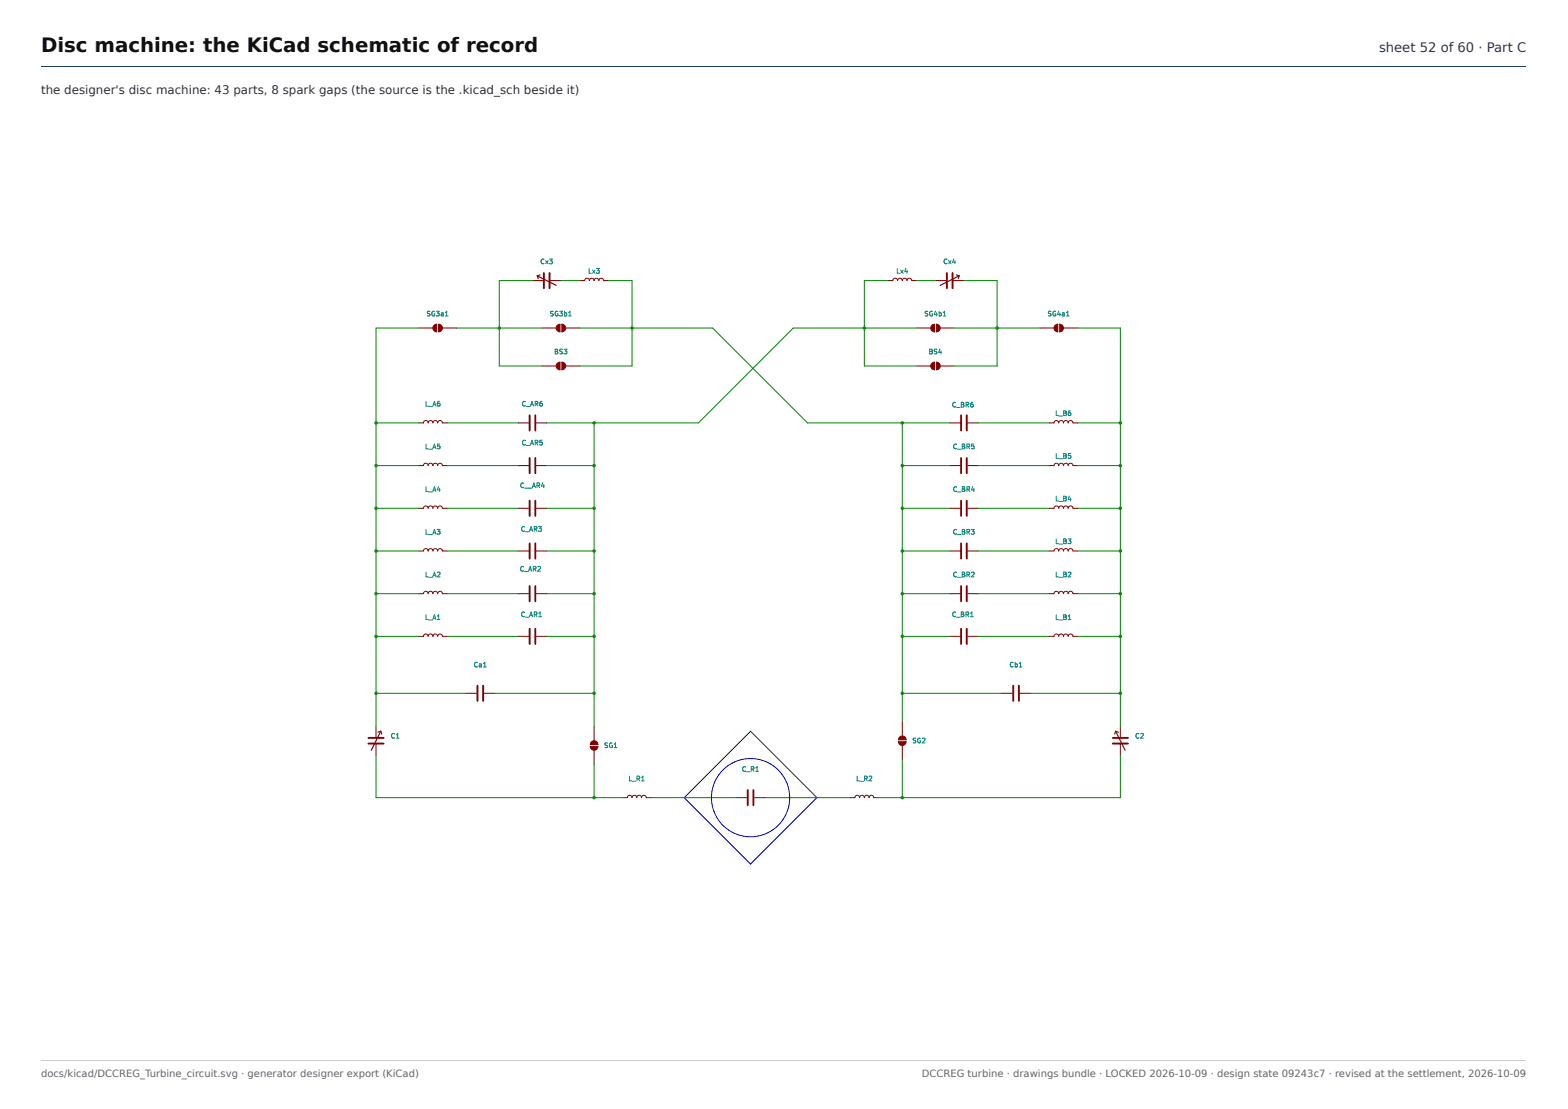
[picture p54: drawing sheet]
<svg xmlns="http://www.w3.org/2000/svg" width="420mm" height="297mm" viewBox="0 0 420 297" stroke-linecap="round" stroke-linejoin="round" font-family="sans-serif">
<defs><g id="words">
<text font-size="5.3" fill="#111" x="11" y="14">Disc machine: the KiCad schematic of record</text>
<text font-size="3.5" fill="#1d3f5e" x="369.6" y="14">sheet 52 of 60 · Part C</text>
<text font-size="3.2" fill="#333" x="11" y="25.1">the designer's disc machine: 43 parts, 8 spark gaps (the source is the .kicad_sch beside it)</text>
<g font-size="2.7" fill="#666">
<text x="11" y="288.4">docs/kicad/DCCREG_Turbine_circuit.svg · generator designer export (KiCad)</text>
<text x="247" y="288.4">DCCREG turbine · drawings bundle · LOCKED 2026-10-09 · design state 09243c7 · revised at the settlement, 2026-10-09</text>
</g>
</g></defs>
<path d="M11.1 17.9h397.9" fill="none" stroke="#1d3f5e" stroke-width=".27"/>
<path d="M281.2 136.1h1.3a.64 .64 0 0 1 .6-.6 .64 .64 0 0 1 .6 .6 .64 .64 0 0 1 .7-.6 .64 .64 0 0 1 .6 .6 .64 .64 0 0 1 .6-.6 .64 .64 0 0 1 .7 .6 .64 .64 0 0 1 .6-.6 .64 .64 0 0 1 .6 .6h1.3M281.2 147.6h1.3a.64 .64 0 0 1 .6-.7 .64 .64 0 0 1 .6 .7 .64 .64 0 0 1 .7-.7 .64 .64 0 0 1 .6 .7 .64 .64 0 0 1 .6-.7 .64 .64 0 0 1 .7 .7 .64 .64 0 0 1 .6-.7 .64 .64 0 0 1 .6 .7h1.3M240.8 198.6h2" fill="none" stroke="#840000" stroke-width=".27"/>
<path d="M283.1 132.9v1.3h.6M283.8 134.3h1M285.1 132.9h.4l.2 .2-.2 .4 .3 .4-.3 .3h-.4zM285.1 133.5h.4M286.6 132.8l-.3 .9h.8M286.9 133.3v.9M283.1 144.3v1.3h.6M283.8 145.7h1M285.1 144.3h.4l.2 .3-.2 .3 .3 .5-.3 .2h-.4zM285.1 144.9h.4M286.2 144.3h.8l-.4 .5 .3 .1v.6h-.7" fill="none" stroke="#008484" stroke-width=".27"/>
<path d="M240.8 198.6h2a1.02 1.02 0 0 1-1 1.1 1.02 1.02 0 0 1-1-1.1z" fill="#840000"/>
<path d="M240.8 198.6a1.02 1.02 0 0 0 1 1.1 1.02 1.02 0 0 0 1-1.1" fill="none" stroke="#840000" stroke-width=".27"/>
<path d="M241.1 197.4a1.02 1.02 0 0 1 1.1-.2 1.02 1.02 0 0 1 .6 .9h-2z" fill="#840000"/>
<path d="M250.9 86.8v2.1M241.1 197.4a1.02 1.02 0 0 1 1.1-.2 1.02 1.02 0 0 1 .6 .9h-2zM241.8 193.3v3.8M241.8 199.7v3.8" fill="none" stroke="#840000" stroke-width=".27"/>
<path d="M245.4 197.8h-.6a.53 .53 0 0 0 .6 .7l-.1 .4h-.6M246.6 197.8a.58 .58 0 0 0-.7 .5 .58 .58 0 0 0 .8 .5v-.4h-.3M247.2 197.8l.5-.1 .2 .4-.8 .9h.8" fill="none" stroke="#008484" stroke-width=".27"/>
<path d="M250.9 86.8a1.02 1.02 0 0 1 1.1 1.1 1.02 1.02 0 0 1-1.1 1z" fill="#840000"/>
<path d="M250.9 86.8a1.02 1.02 0 0 1 1.1 1.1 1.02 1.02 0 0 1-1.1 1" fill="none" stroke="#840000" stroke-width=".27"/>
<path d="M249.7 87.1l.7-.3v2.1a1.02 1.02 0 0 1-.9-.7 1.02 1.02 0 0 1 .2-1.1z" fill="#840000"/>
<path d="M155.4 75.2h1.3a.64 .64 0 0 1 .6-.7 .64 .64 0 0 1 .6 .7 .64 .64 0 0 1 .7-.7 .64 .64 0 0 1 .6 .7 .64 .64 0 0 1 .7-.7 .64 .64 0 0 1 .6 .7 .64 .64 0 0 1 .6-.7 .64 .64 0 0 1 .7 .7h1.2M150.1 97v2M245.6 87.9h3.8M249.7 87.1l.7-.3v2.1a1.02 1.02 0 0 1-.9-.7 1.02 1.02 0 0 1 .2-1.1zM252 87.9h3.8M138.9 113.3h2.8M143.7 113.3h2.8M138.9 124.7h2.8M143.7 124.7h2.8M281.2 124.7h1.3a.64 .64 0 0 1 .6-.6 .64 .64 0 0 1 .6 .6 .64 .64 0 0 1 .7-.6 .64 .64 0 0 1 .6 .6 .64 .64 0 0 1 .6-.6 .64 .64 0 0 1 .7 .6 .64 .64 0 0 1 .6-.6 .64 .64 0 0 1 .6 .6h1.3M197.3 213.6h2.8M202.2 213.6h2.8" fill="none" stroke="#840000" stroke-width=".27"/>
<g fill="none" stroke="#008484" stroke-width=".27">
<path d="M157.9 71.9v1.3h.6M158.8 72.3l.7 .9M159.5 72.3l-.7 .9M159.8 71.9h.8l-.4 .5 .3 .1v.6h-.7M248.6 83.4l-.6 .1a.53 .53 0 0 0 .6 .6l-.1 .5h-.6M249.8 83.4a.58 .58 0 0 0-.7 .6 .58 .58 0 0 0 .8 .5v-.4h-.2M250.7 83.3l-.3 .9h.8M251 83.8v.8M251.7 83.8h.3l.3 .2-.2 .6h-.4M251.7 83.4v1.2M252.7 84.6h.8M252.7 83.7l.4-.3v1.2"/>
<path d="M140.8 107.6a.56 .56 0 0 0-.8 .5 .56 .56 0 0 0 .8 .5M140.8 118a.56 .56 0 0 0-.8 .5 .56 .56 0 0 0 .8 .6M141.1 108.9h.9M141.1 119.3h.9M142.2 108.8l.4-1.3 .4 1.3M142.2 119.2l.4-1.3 .4 1.3M142.3 108.4h.6M142.3 118.8h.6M143.4 108.2l.6-.1 .1-.5-.7-.1v1.3M143.4 118.6l.6-.1 .1-.5-.7-.1v1.3M143.7 108.2l.4 .6M143.7 118.6l.4 .6"/>
<path d="M145.2 107.5l-.5 .3-.1 .7 .3 .3 .4-.2-.1-.6h-.3l-.3 .2M145.3 117.9h-.6l-.1 .6h.6l.1 .6h-.7M283.1 121.5v1.2h.6M283.8 122.9h1M285.1 121.5h.4l.2 .2-.2 .4 .3 .4-.3 .2h-.4zM285.1 122.1h.4M286.9 121.5h-.6v.6l.6-.1v.6h-.6M199.8 205.4a.56 .56 0 0 0-.8 .5 .56 .56 0 0 0 .8 .6M200.1 206.7h.9M201.3 206l.6-.1 .1-.5-.7-.1v1.3M201.6 206l.4 .6M202.5 206.6h.8"/>
<path d="M202.5 205.7l.4-.4v1.3"/>
</g>
<path d="M141.9 111.2v4.1M143.5 111.2v4.1M141.9 122.7v4M143.5 122.7v4M200.4 211.6v4.1M201.9 211.6v4.1" fill="none" stroke="#840000" stroke-width=".51"/>
<path d="M149.3 97.3l.8-.3v2a1.02 1.02 0 0 1-1-.6 1.02 1.02 0 0 1 .2-1.1z" fill="#840000"/>
<path d="M150.1 97a1.02 1.02 0 0 0-1 1 1.02 1.02 0 0 0 1 1" fill="none" stroke="#840000" stroke-width=".27"/>
<path d="M150.6 97a1.02 1.02 0 0 1 1 1 1.02 1.02 0 0 1-1 1z" fill="#840000"/>
<path d="M145.2 98h3.9M150.1 86.8v2.1M150.6 97a1.02 1.02 0 0 1 1 1 1.02 1.02 0 0 1-1 1zM151.6 98h3.8M254.5 159h2.8M259.3 159h2.8M300.2 194.6v3M300.2 199.1v3.1" fill="none" stroke="#840000" stroke-width=".27"/>
<g fill="none" stroke="#008484" stroke-width=".27">
<path d="M148.8 93.5h.4l.2 .3-.2 .3 .3 .4-.2 .3h-.5zM148.8 94.1h.4M150.7 93.6h-.7a.53 .53 0 0 0 .7 .7l-.1 .4h-.6M151.1 93.5h.8l-.4 .5 .4 .1v.6h-.8M256.3 153.3a.56 .56 0 0 0-.7 .6 .56 .56 0 0 0 .7 .5M256.6 154.6h1M257.9 153.2h.4l.2 .3-.2 .3 .3 .5-.3 .2h-.4zM257.9 153.8h.4M259.1 153.9l.6-.1 .1-.5-.7-.1v1.3M259.4 153.9l.5 .6M260.3 153.3l.5-.1 .3 .4-.8 .9h.8M305.2 196.5a.56 .56 0 0 0-.8 .6 .56 .56 0 0 0 .8 .5"/>
<path d="M305.7 196.5l.5-.1 .2 .4-.8 .9h.8"/>
</g>
<path d="M257.6 157v4M259.1 157v4M298.2 197.6h4.1M298.2 199.1h4.1" fill="none" stroke="#840000" stroke-width=".51"/>
<path d="M299 195.8l2.5 5.1M299 195.8l.7 .3M299 195.8l-.3 .8" fill="none" stroke="#840000" stroke-width=".3"/>
<path d="M149.3 87.1l.8-.3v2.1a1.02 1.02 0 0 1-1-.7 1.02 1.02 0 0 1 .2-1.1z" fill="#840000"/>
<path d="M150.1 86.8a1.02 1.02 0 0 0-1 1.1 1.02 1.02 0 0 0 1 1" fill="none" stroke="#840000" stroke-width=".27"/>
<path d="M150.6 86.8a1.02 1.02 0 0 1 1 1.1 1.02 1.02 0 0 1-1 1z" fill="#840000"/>
<g fill="none" stroke="#840000" stroke-width=".27">
<path d="M142.7 75.2h3M147.3 75.2h3M238 75.2h1.3a.64 .64 0 0 1 .6-.7 .64 .64 0 0 1 .6 .7 .64 .64 0 0 1 .7-.7 .64 .64 0 0 1 .6 .7 .64 .64 0 0 1 .6-.7 .64 .64 0 0 1 .7 .7 .64 .64 0 0 1 .6-.7 .64 .64 0 0 1 .6 .7h1.3M250.7 75.2h3M255.3 75.2h3M117 86.8v2.1M145.2 87.9h3.9M150.6 86.8a1.02 1.02 0 0 1 1 1.1 1.02 1.02 0 0 1-1 1zM151.6 87.9h3.8M112.2 136.1h1.3a.64 .64 0 0 1 .6-.6 .64 .64 0 0 1 .6 .6 .64 .64 0 0 1 .7-.6 .64 .64 0 0 1 .6 .6 .64 .64 0 0 1 .7-.6 .64 .64 0 0 1 .6 .6 .64 .64 0 0 1 .6-.6 .64 .64 0 0 1 .7 .6h1.2M112.2 159h1.3a.64 .64 0 0 1 .6-.6 .64 .64 0 0 1 .6 .6 .64 .64 0 0 1 .7-.6 .64 .64 0 0 1 .6 .6 .64 .64 0 0 1 .7-.6 .64 .64 0 0 1 .6 .6 .64 .64 0 0 1 .6-.6 .64 .64 0 0 1 .7 .6h1.2M112.2 147.6h1.3a.64 .64 0 0 1 .6-.7 .64 .64 0 0 1 .6 .7 .64 .64 0 0 1 .7-.7 .64 .64 0 0 1 .6 .7 .64 .64 0 0 1 .7-.7 .64 .64 0 0 1 .6 .7 .64 .64 0 0 1 .6-.7 .64 .64 0 0 1 .7 .7h1.2"/>
<path d="M112.2 170.4h1.3a.64 .64 0 0 1 .6-.6 .64 .64 0 0 1 .6 .6 .64 .64 0 0 1 .7-.6 .64 .64 0 0 1 .6 .6 .64 .64 0 0 1 .7-.6 .64 .64 0 0 1 .6 .6 .64 .64 0 0 1 .6-.6 .64 .64 0 0 1 .7 .6h1.2M254.5 170.4h2.8M259.3 170.4h2.8M281.2 170.4h1.3a.64 .64 0 0 1 .6-.6 .64 .64 0 0 1 .6 .6 .64 .64 0 0 1 .7-.6 .64 .64 0 0 1 .6 .6 .64 .64 0 0 1 .6-.6 .64 .64 0 0 1 .7 .6 .64 .64 0 0 1 .6-.6 .64 .64 0 0 1 .6 .6h1.3M124.9 185.7h2.8M129.7 185.7h2.8M268.5 185.7h2.8M273.3 185.7h2.8"/>
</g>
<g fill="none" stroke="#008484" stroke-width=".27">
<path d="M145.8 69.5a.56 .56 0 0 0-.8 .5 .56 .56 0 0 0 .8 .5M146.2 69.8l.7 .8M146.9 69.8l-.7 .8M147.2 69.4h.8l-.4 .5 .4 .1v.5h-.8M240.5 71.9v1.3h.6M241.4 72.3l.6 .9M242 72.3l-.6 .9M242.8 71.9l-.3 .9h.8M243.1 72.3v.9M253.8 69.5a.56 .56 0 0 0-.8 .5 .56 .56 0 0 0 .8 .5M254.2 69.8l.7 .8M254.9 69.8l-.7 .8"/>
<path d="M255.6 69.3l-.3 .9h.8M255.9 69.8v.8M148.3 83.4l-.7 .1a.53 .53 0 0 0 .6 .6l-.1 .5h-.6M149.5 83.4a.58 .58 0 0 0-.8 .6 .58 .58 0 0 0 .8 .5v-.4h-.2M150 83.4h.7l-.4 .4 .4 .2v.5h-.7M151.3 83.8h.4l.2 .2-.1 .6h-.5M151.3 83.4v1.2M152.4 84.6h.7M152.4 83.7l.3-.3v1.2M114.2 130.4v1.2h.6M114.9 131.8h1M116 131.6l.4-1.2 .4 1.2"/>
<path d="M116.1 131.3h.6M117.5 130.3l-.3 .9h.8M117.8 130.8v.8M114.2 141.8v1.3h.6M114.2 153.2v1.3h.6M114.9 154.6h1M114.9 143.2h1M116 154.5l.4-1.3 .4 1.3M116 143.1l.4-1.3 .4 1.3M116.1 154.1h.6M116.1 142.7h.6M117.1 141.8h.8l-.4 .5 .4 .1v.5h-.8"/>
<path d="M117.2 153.3l.5-.1 .2 .4-.8 .9h.8M114.2 164.7v1.2h.6M114.9 166.1h1M116 165.9l.4-1.2 .4 1.2M116.1 165.6h.6M117.2 165.9h.7M117.2 165l.4-.3v1.2M127.9 177.5a.56 .56 0 0 0-.8 .5 .56 .56 0 0 0 .8 .5M128.5 177.8h.5v.8M129 178.1l-.6 .2 .2 .3h.4M129.6 178.6h.7M129.6 177.7l.3-.3v1.2"/>
<path d="M256.1 164a.56 .56 0 0 0-.8 .5 .56 .56 0 0 0 .8 .5M256.3 165.3h1M257.6 163.9h.4l.3 .2-.3 .4 .3 .4-.2 .3h-.5zM257.6 164.5h.4M258.9 164.6l.6-.1v-.5l-.6-.1v1.3M259.2 164.6l.4 .6M260.1 165.2h.7M260.1 164.3l.4-.4v1.3M271.5 177.5a.56 .56 0 0 0-.8 .5 .56 .56 0 0 0 .8 .5M272 177.8h.4l.3 .2-.2 .6h-.5M272 177.4v1.2M273.1 178.6h.8"/>
<path d="M273.1 177.7l.4-.3v1.2M283.1 164.7v1.2h.6M283.8 166.1h1M285.1 165.3h.4M285.1 164.7h.4l.2 .2-.2 .4 .3 .4-.3 .2h-.4zM286.3 165.9h.7M286.3 165l.3-.3v1.2"/>
</g>
<path d="M145.7 73.1v4.1M147.3 73.1v4.1M253.7 73.1v4.1M255.3 73.1v4.1M257.6 168.4v4.1M259.1 168.4v4.1M128 183.6v4.1M129.5 183.6v4.1M271.5 183.6v4.1M273.1 183.6v4.1" fill="none" stroke="#840000" stroke-width=".51"/>
<path d="M144 73.9l5.1 2.5M144 73.9l.2 .7M144.7 73.6l-.7 .3M256.3 73.6l.7 .3M257 73.9l-5 2.5M257 73.9l-.2 .7" fill="none" stroke="#840000" stroke-width=".3"/>
<path d="M116.3 87.1l.7-.3v2.1a1.02 1.02 0 0 1-.9-.7 1.02 1.02 0 0 1 .2-1.1z" fill="#840000"/>
<path d="M117 86.8a1.02 1.02 0 0 0-1 1.1 1.02 1.02 0 0 0 1 1" fill="none" stroke="#840000" stroke-width=".27"/>
<path d="M117.5 86.8a1.02 1.02 0 0 1 1.1 1.1 1.02 1.02 0 0 1-1.1 1z" fill="#840000"/>
<g fill="none" stroke="#840000" stroke-width=".27">
<path d="M112.2 87.9h3.8M117.5 86.8a1.02 1.02 0 0 1 1.1 1.1 1.02 1.02 0 0 1-1.1 1zM118.6 87.9h3.8M112.2 113.3h1.3a.64 .64 0 0 1 .6-.7 .64 .64 0 0 1 .6 .7 .64 .64 0 0 1 .7-.7 .64 .64 0 0 1 .6 .7 .64 .64 0 0 1 .7-.7 .64 .64 0 0 1 .6 .7 .64 .64 0 0 1 .6-.7 .64 .64 0 0 1 .7 .7h1.2M138.9 136.1h2.8M143.7 136.1h2.8M138.9 159h2.8M138.9 147.6h2.8M143.7 159h2.8M143.7 147.6h2.8M138.9 170.4h2.8M143.7 170.4h2.8"/>
<path d="M100.8 194.6v3M100.8 199.1v3.1M158.2 199.9h2M166.8 213.6h1.3a.64 .64 0 0 1 .6-.6 .64 .64 0 0 1 .7 .6 .64 .64 0 0 1 .6-.6 .64 .64 0 0 1 .6 .6 .64 .64 0 0 1 .7-.6 .64 .64 0 0 1 .6 .6 .64 .64 0 0 1 .7-.6 .64 .64 0 0 1 .6 .6h1.3"/>
</g>
<g fill="none" stroke="#008484" stroke-width=".27">
<path d="M115.2 83.4l-.6 .1a.53 .53 0 0 0 .6 .6l-.1 .5h-.6M116.4 83.4a.58 .58 0 0 0-.7 .6 .58 .58 0 0 0 .8 .5v-.4h-.2M116.9 83.4h.8l-.4 .4 .4 .2v.5h-.8M118.3 83.8h.4l.1 .8M118.8 84.1l-.6 .2 .2 .3h.4M119.3 84.6h.8M119.3 83.7l.4-.3v1.2M114.2 107.5v1.3h.6M114.9 108.9h1M116 108.8l.4-1.3 .4 1.3M116.1 108.4h.6M117.8 107.5l-.5 .3-.1 .7 .2 .3 .5-.2-.1-.6h-.4l-.2 .2"/>
<path d="M140.3 129.5a.56 .56 0 0 0-.8 .5 .56 .56 0 0 0 .8 .5M140.6 130.7h1.9M142.6 130.6l.5-1.3 .4 1.3M142.8 130.2h.6M143.9 130l.6-.1 .1-.4-.7-.2v1.3M144.2 130l.4 .6M145.4 129.3l-.3 .9h.8M145.7 129.8v.8M140.3 151.8a.56 .56 0 0 0-.8 .5 .56 .56 0 0 0 .8 .6M140.6 153.1h.9M140.6 141.2a.56 .56 0 0 0-.8 .5 .56 .56 0 0 0 .8 .5M140.8 142.4h1"/>
<path d="M141.6 153l.5-1.3 .4 1.3M141.8 152.6h.6M141.9 142.3l.4-1.3 .4 1.3M142 141.9h.6M142.9 152.4l.6-.1 .1-.5-.7-.1v1.3M143.2 141.7l.6-.1v-.4l-.6-.2v1.3M143.2 152.4l.4 .6M143.5 141.7l.4 .6M144.1 151.8l.5-.1 .3 .4-.8 .9h.8M144.3 141h.8l-.4 .5 .3 .1v.6h-.7M140.6 164a.56 .56 0 0 0-.8 .5 .56 .56 0 0 0 .8 .5M140.8 165.3h1"/>
<path d="M141.9 165.2l.4-1.3 .4 1.3M142 164.8h.6M143.2 164.6l.6-.1v-.5l-.6-.1v1.3M143.5 164.6l.4 .6M144.4 165.2h.7M144.4 164.3l.3-.4v1.3M105.7 196.5a.56 .56 0 0 0-.8 .6 .56 .56 0 0 0 .8 .5M106.2 197.7h.7M106.2 196.8l.4-.4v1.3M168.7 207.9v1.2h.6M169.4 209.2h1M170.7 208.5h.6l.1-.5-.7-.1v1.2"/>
<path d="M171 208.5l.4 .6M171.9 209.1h.7M171.9 208.2l.4-.3v1.2"/>
</g>
<path d="M141.9 134.1v4.1M143.5 134.1v4.1M141.9 145.5v4.1M141.9 157v4M143.5 145.5v4.1M143.5 157v4M141.9 168.4v4.1M143.5 168.4v4.1M98.7 197.6h4.1M98.7 199.1h4.1" fill="none" stroke="#840000" stroke-width=".51"/>
<path d="M102 195.8l-2.5 5.1M102 195.8l-.7 .3M102 195.8l.3 .8" fill="none" stroke="#840000" stroke-width=".3"/>
<path d="M158.2 199.9h2a1.02 1.02 0 0 1-1 1 1.02 1.02 0 0 1-1-1z" fill="#840000"/>
<path d="M158.2 199.9a1.02 1.02 0 0 0 1 1 1.02 1.02 0 0 0 1-1" fill="none" stroke="#840000" stroke-width=".27"/>
<path d="M158.5 198.7a1.02 1.02 0 0 1 1.1-.2 1.02 1.02 0 0 1 .6 .9h-2z" fill="#840000"/>
<path d="M284 86.8v2.1M254.5 113.3h2.8M259.3 113.3h2.8M112.2 124.7h1.3a.64 .64 0 0 1 .6-.6 .64 .64 0 0 1 .6 .6 .64 .64 0 0 1 .7-.6 .64 .64 0 0 1 .6 .6 .64 .64 0 0 1 .7-.6 .64 .64 0 0 1 .6 .6 .64 .64 0 0 1 .6-.6 .64 .64 0 0 1 .7 .6h1.2M254.5 124.7h2.8M259.3 124.7h2.8M281.2 159h1.3a.64 .64 0 0 1 .6-.6 .64 .64 0 0 1 .6 .6 .64 .64 0 0 1 .7-.6 .64 .64 0 0 1 .6 .6 .64 .64 0 0 1 .6-.6 .64 .64 0 0 1 .7 .6 .64 .64 0 0 1 .6-.6 .64 .64 0 0 1 .6 .6h1.3M158.5 198.7a1.02 1.02 0 0 1 1.1-.2 1.02 1.02 0 0 1 .6 .9h-2zM159.2 194.6v3.8M159.2 200.9v3.8" fill="none" stroke="#840000" stroke-width=".27"/>
<g fill="none" stroke="#008484" stroke-width=".27">
<path d="M114.2 118.9v1.3h.6M116.1 119.8h.6M117.9 118.9h-.6l-.1 .6h.6l.1 .6h-.7M256.1 107.9a.56 .56 0 0 0-.8 .5 .56 .56 0 0 0 .8 .5M256.3 109.1h1M256.3 119a.56 .56 0 0 0-.7 .6 .56 .56 0 0 0 .7 .5M257.6 107.7h.4l.3 .3-.3 .3 .3 .5-.2 .2h-.5zM257.6 108.3h.4M257.9 118.9h.4l.2 .3-.2 .3 .3 .5-.3 .2h-.4zM257.9 119.5h.4M258.9 108.4l.6-.1v-.4l-.6-.2v1.3M259.1 119.6l.6-.1 .1-.5-.7-.1v1.3"/>
<path d="M259.2 108.4l.4 .6M259.4 119.6l.5 .6M260.7 107.7l-.6 .3v.8l.2 .2 .5-.1-.1-.6-.4-.1-.2 .3M261 118.9h-.6l-.1 .6h.6l.1 .6h-.7M114.9 120.3h1M116 120.2l.4-1.3 .4 1.3M256.6 120.3h1M283.1 153.2v1.3h.6M283.8 154.6h1M285.1 153.2h.4l.2 .3-.2 .3 .3 .5-.3 .2h-.4zM285.1 153.8h.4M286.3 153.3l.5-.1 .2 .4-.8 .9h.8"/>
<path d="M162.8 199l-.6 .1a.53 .53 0 0 0 .6 .6l-.1 .5h-.6M164 199a.58 .58 0 0 0-.7 .6 .58 .58 0 0 0 .8 .5v-.4h-.2M164.6 199.3l.4-.3v1.2M164.6 200.2h.7"/>
</g>
<path d="M257.6 111.2v4.1M259.1 111.2v4.1M257.6 122.7v4M259.1 122.7v4" fill="none" stroke="#840000" stroke-width=".51"/>
<path d="M284 86.8a1.02 1.02 0 0 1 1 1.1 1.02 1.02 0 0 1-1 1z" fill="#840000"/>
<path d="M284 86.8a1.02 1.02 0 0 1 1 1.1 1.02 1.02 0 0 1-1 1" fill="none" stroke="#840000" stroke-width=".27"/>
<path d="M282.8 87.1l.7-.3v2.1a1.02 1.02 0 0 1-1-.7 1.02 1.02 0 0 1 .3-1.1z" fill="#840000"/>
<path d="M250.9 97v2M278.6 87.9h3.9M282.8 87.1l.7-.3v2.1a1.02 1.02 0 0 1-1-.7 1.02 1.02 0 0 1 .3-1.1zM285 87.9h3.8M281.2 113.3h1.3a.64 .64 0 0 1 .6-.7 .64 .64 0 0 1 .6 .7 .64 .64 0 0 1 .7-.7 .64 .64 0 0 1 .6 .7 .64 .64 0 0 1 .6-.7 .64 .64 0 0 1 .7 .7 .64 .64 0 0 1 .6-.7 .64 .64 0 0 1 .6 .7h1.3M254.5 136.1h2.8M259.3 136.1h2.8M254.5 147.6h2.8M259.3 147.6h2.8" fill="none" stroke="#840000" stroke-width=".27"/>
<g fill="none" stroke="#008484" stroke-width=".27">
<path d="M281.7 83.4l-.7 .1a.53 .53 0 0 0 .6 .6l-.1 .5h-.6M282.9 83.4a.58 .58 0 0 0-.8 .6 .58 .58 0 0 0 .8 .5v-.4h-.2M283.7 83.3l-.3 .9h.8M284 83.8v.8M284.7 83.8h.5v.8M285.2 84.1l-.6 .2 .2 .3h.4M285.8 84.6h.7M285.8 83.7l.3-.3v1.2M283.1 110v1.3h.6M283.8 111.4h1M285.1 110h.4l.2 .3-.2 .3 .3 .5-.3 .2h-.4zM285.1 110.6h.4"/>
<path d="M286.9 110l-.6 .3v.8l.2 .2 .4-.1v-.6l-.4-.1-.2 .3M256.3 130.5a.56 .56 0 0 0-.7 .5 .56 .56 0 0 0 .7 .5M256.6 131.8h1M257.9 130.4h.4l.2 .2-.2 .4 .3 .4-.3 .2h-.4zM257.9 131h.4M259.1 131h.6l.1-.5-.7-.1v1.2M259.4 131l.5 .6M260.6 130.3l-.3 .9h.8M260.9 130.8v.8M256.3 141.9a.56 .56 0 0 0-.7 .5 .56 .56 0 0 0 .7 .5M256.6 143.2h1M257.9 141.8h.4l.2 .2-.2 .4 .3 .4-.3 .3h-.4z"/>
<path d="M257.9 142.4h.4M259.1 142.5l.6-.1 .1-.5-.7-.1v1.3M259.4 142.5l.5 .6M260.3 141.8h.8l-.5 .5 .4 .1v.5h-.7"/>
</g>
<path d="M257.6 134.1v4.1M259.1 134.1v4.1M257.6 145.5v4.1M259.1 145.5v4.1" fill="none" stroke="#840000" stroke-width=".51"/>
<path d="M250.9 97a1.02 1.02 0 0 1 1.1 1 1.02 1.02 0 0 1-1.1 1z" fill="#840000"/>
<path d="M250.9 97a1.02 1.02 0 0 1 1.1 1 1.02 1.02 0 0 1-1.1 1" fill="none" stroke="#840000" stroke-width=".27"/>
<path d="M249.7 97.3l.7-.3v2a1.02 1.02 0 0 1-.9-.6 1.02 1.02 0 0 1 .2-1.1z" fill="#840000"/>
<path d="M245.6 98h3.8M249.7 97.3l.7-.3v2a1.02 1.02 0 0 1-.9-.6 1.02 1.02 0 0 1 .2-1.1zM252 98h3.8M227.8 213.6h1.3a.64 .64 0 0 1 .6-.6 .64 .64 0 0 1 .7 .6 .64 .64 0 0 1 .6-.6 .64 .64 0 0 1 .6 .6 .64 .64 0 0 1 .7-.6 .64 .64 0 0 1 .6 .6 .64 .64 0 0 1 .6-.6 .64 .64 0 0 1 .7 .6h1.2" fill="none" stroke="#840000" stroke-width=".27"/>
<path d="M249.1 93.5h.5l.2 .3-.2 .3 .3 .4-.3 .3h-.5zM249.1 94.1h.5M251.1 93.6h-.7a.53 .53 0 0 0 .6 .7v.4h-.6M251.9 93.5l-.3 .9h.8M252.2 93.9v.9M229.7 207.9v1.2h.6M230.4 209.2h1M231.7 208.5h.6l.1-.5-.7-.1v1.2M232 208.5l.4 .6M232.9 208l.5-.1 .2 .3-.8 .9h.8" fill="none" stroke="#008484" stroke-width=".27"/>
<g fill="none" stroke="#0000c2" stroke-width=".27">
<path d="M183.4 213.6l17.7-17.8 17.8 17.8-17.8 17.8z"/>
<circle cx="201.1" cy="213.6" r="10.5"/>
</g>
<g fill="none" stroke="#008400" stroke-width=".27">
<path d="M142.7 75.2h-8.9v22.8h11.4M150.3 75.2h5.1M163 75.2h6.4v22.8h-14M238 75.2h-6.4v22.8h14M245.6 75.2h5.1M258.3 75.2h8.9v22.8h-11.4M112.2 87.9h-11.4v106.7M122.4 87.9h22.8M155.4 87.9h35.6l25.4 25.4h38.1M245.6 87.9h-33l-25.4 25.4h-40.7M255.8 87.9h22.8M288.8 87.9h11.4v106.7"/>
<path d="M100.8 113.3h11.4M119.8 113.3h19.1M159.2 113.3v81.3M241.8 113.3v80M262.1 113.3h19.1M288.8 113.3h11.4M100.8 124.7h11.4M100.8 136.1h11.4M119.8 124.7h19.1M119.8 136.1h19.1M146.5 124.7h12.7M146.5 136.1h12.7"/>
<path d="M241.8 124.7h12.7M241.8 136.1h12.7M262.1 124.7h19.1M262.1 136.1h19.1M288.8 124.7h11.4M288.8 136.1h11.4M100.8 147.6h11.4M100.8 159h11.4M119.8 147.6h19.1M119.8 159h19.1M146.5 147.6h12.7M146.5 159h12.7"/>
<path d="M241.8 147.6h12.7M241.8 159h12.7M262.1 147.6h19.1M262.1 159h19.1M288.8 147.6h11.4M288.8 159h11.4M100.8 170.4h11.4M119.8 170.4h19.1M146.5 170.4h12.7M241.8 170.4h12.7M262.1 170.4h19.1M288.8 170.4h11.4"/>
<path d="M100.8 185.7h24.1M132.5 185.7h26.7M241.8 185.7h26.7M276.1 185.7h24.1M100.8 202.2v11.4h66M159.2 204.7v8.9M174.5 213.6h22.8M205 213.6h22.8M241.8 203.5v10.1M300.2 202.2v11.4h-64.8"/>
</g>
<g fill="#008400">
<circle cx="169.4" cy="87.9" r=".46"/>
<circle cx="231.6" cy="87.9" r=".46"/>
<circle cx="300.2" cy="147.6" r=".46"/>
<circle cx="241.8" cy="147.6" r=".46"/>
<circle cx="241.8" cy="136.1" r=".46"/>
<circle cx="300.2" cy="136.1" r=".46"/>
<circle cx="159.2" cy="124.7" r=".46"/>
<circle cx="159.2" cy="113.3" r=".46"/>
<circle cx="133.8" cy="87.9" r=".46"/>
<circle cx="100.8" cy="124.7" r=".46"/>
<circle cx="100.8" cy="113.3" r=".46"/>
<circle cx="300.2" cy="170.4" r=".46"/>
<circle cx="300.2" cy="159" r=".46"/>
<circle cx="241.8" cy="185.7" r=".46"/>
<circle cx="241.8" cy="213.6" r=".46"/>
<circle cx="300.2" cy="185.7" r=".46"/>
<circle cx="241.8" cy="159" r=".46"/>
<circle cx="241.8" cy="170.4" r=".46"/>
<circle cx="100.8" cy="136.1" r=".46"/>
<circle cx="100.8" cy="159" r=".46"/>
<circle cx="100.8" cy="147.6" r=".46"/>
<circle cx="100.8" cy="170.4" r=".46"/>
<circle cx="100.8" cy="185.7" r=".46"/>
<circle cx="159.2" cy="136.1" r=".46"/>
<circle cx="159.2" cy="147.6" r=".46"/>
<circle cx="159.2" cy="159" r=".46"/>
<circle cx="159.2" cy="170.4" r=".46"/>
<circle cx="159.2" cy="213.6" r=".46"/>
<circle cx="159.2" cy="185.7" r=".46"/>
<circle cx="241.8" cy="124.7" r=".46"/>
<circle cx="241.8" cy="113.3" r=".46"/>
<circle cx="267.2" cy="87.9" r=".46"/>
<circle cx="300.2" cy="113.3" r=".46"/>
<circle cx="300.2" cy="124.7" r=".46"/>
</g>
<path d="M11.1 284h397.9" fill="none" stroke="#ccc" stroke-width=".27"/>
<use href="#words"/>
</svg>
